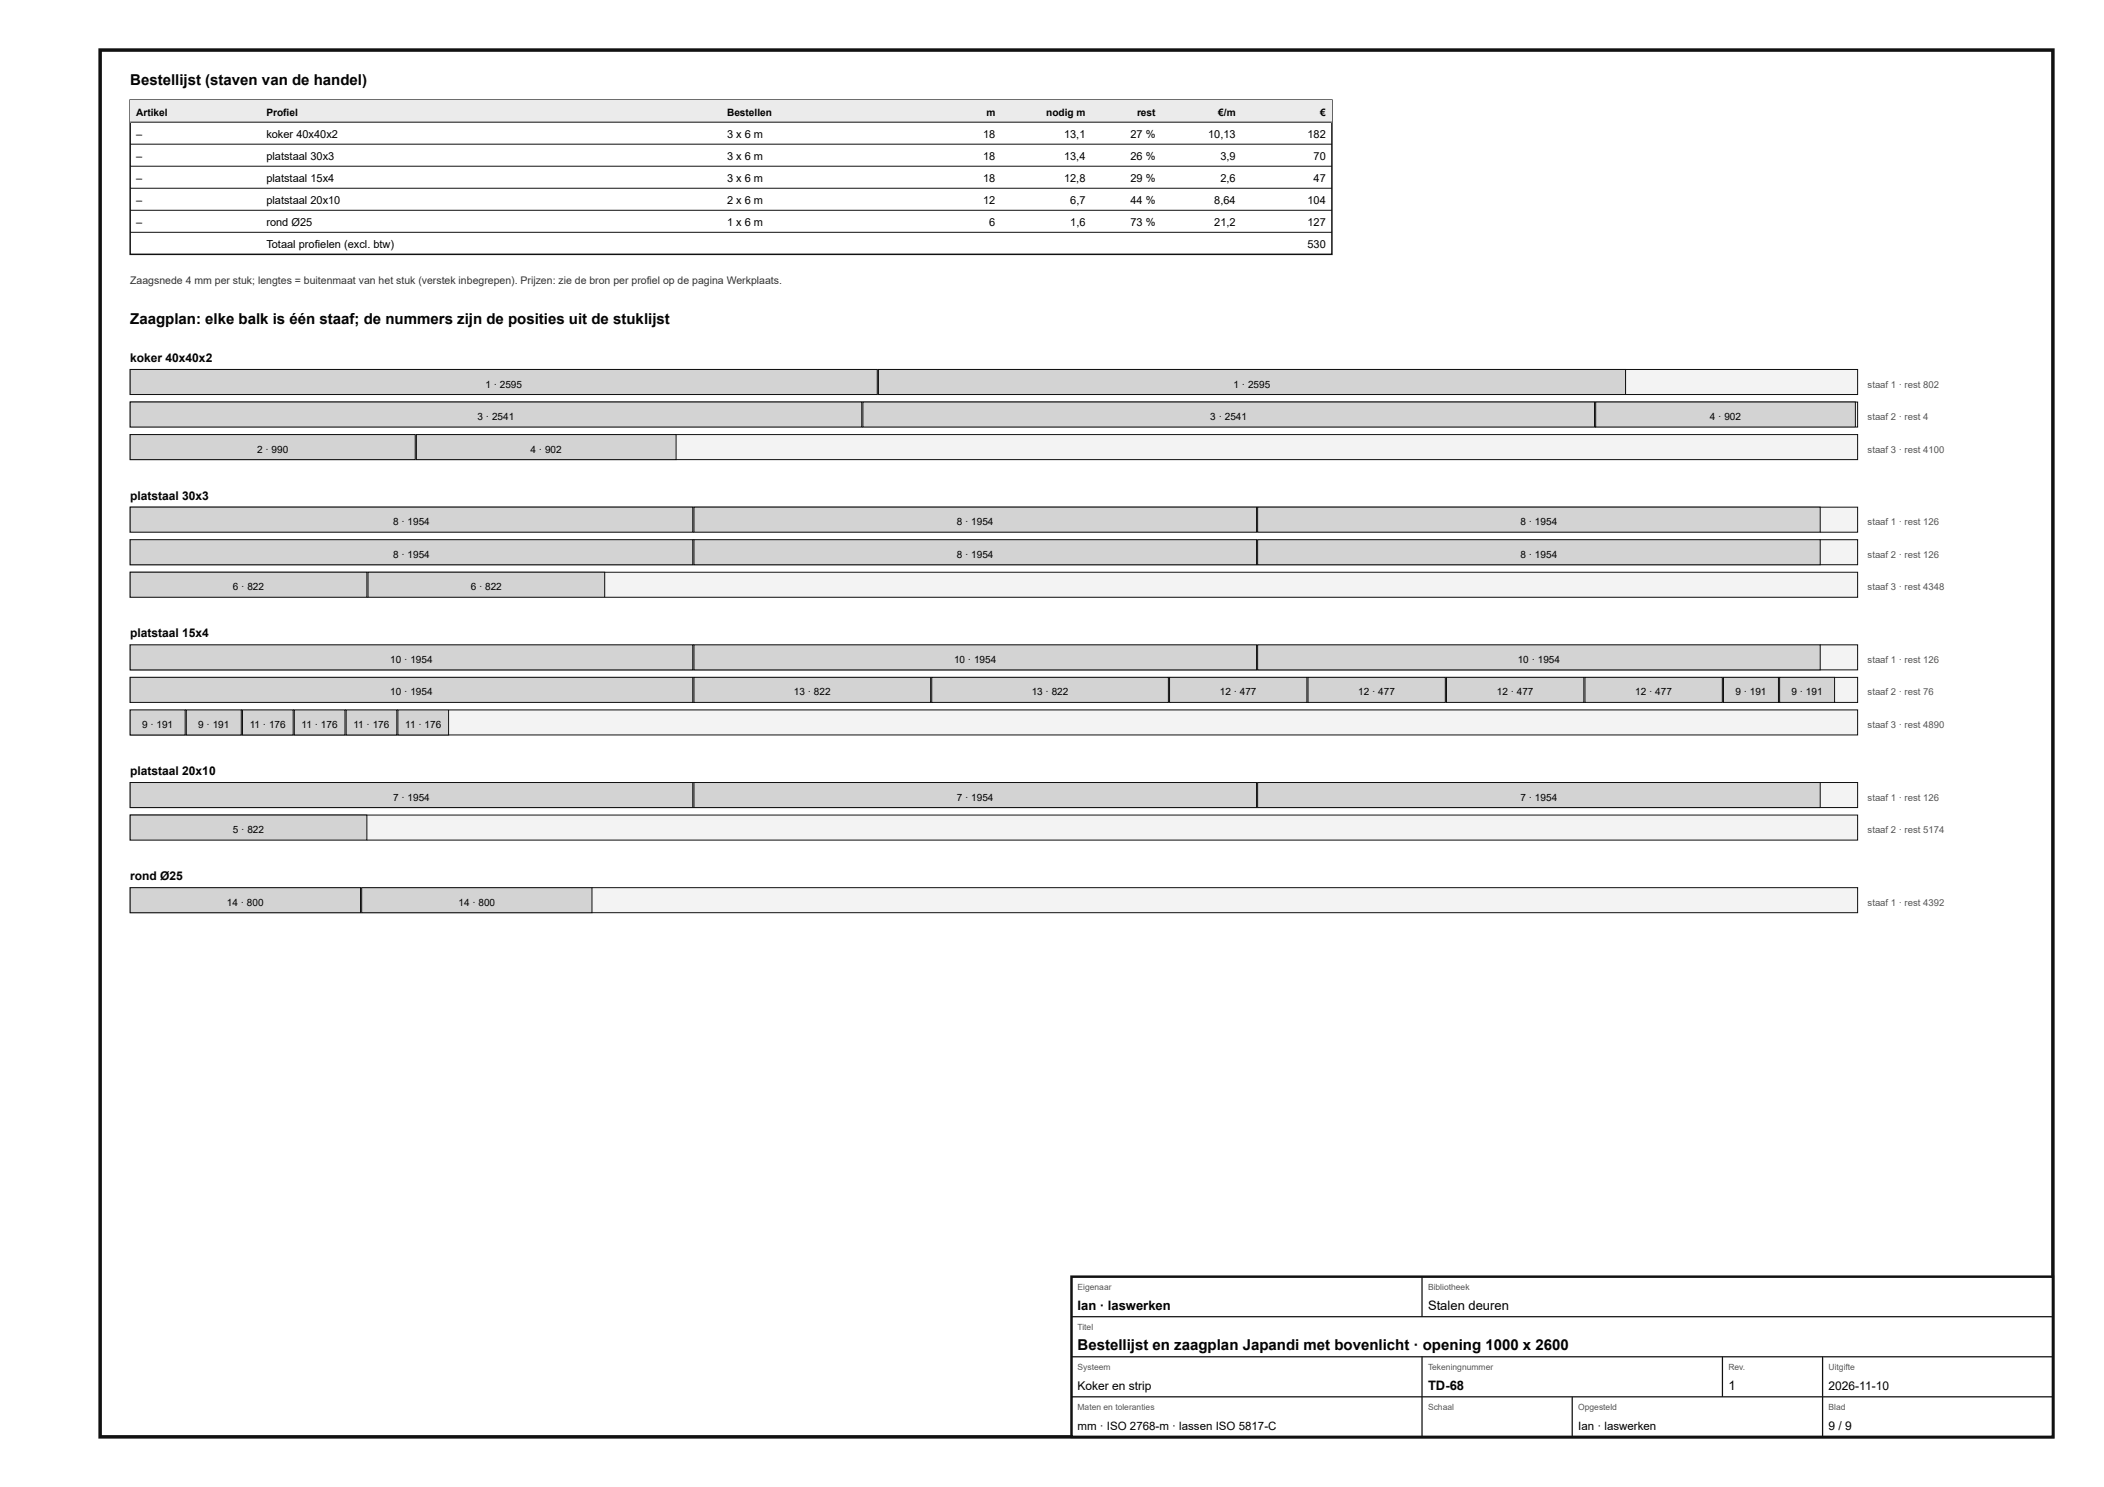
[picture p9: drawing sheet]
<svg xmlns="http://www.w3.org/2000/svg" width="420mm" height="297mm" viewBox="0 0 420 297" stroke-linecap="round" stroke-linejoin="round" font-family="sans-serif">
<defs><g id="words">
<g font-size="3">
<text x="26" y="17">Bestellijst (staven van de handel)</text>
<text x="26" y="64.8">Zaagplan: elke balk is één staaf; de nummers zijn de posities uit de stuklijst</text>
<text x="215.2" y="269.6">Bestellijst en zaagplan Japandi met bovenlicht · opening 1000 x 2600</text>
</g>
<g font-size="2.6">
<text x="215.2" y="261.6">Ian · laswerken</text>
<text x="285.2" y="261.6">Stalen deuren</text>
<text x="285.2" y="277.6">TD-68</text>
<text x="345.2" y="277.6">1</text>
</g>
<g font-size="2.4">
<text x="26" y="72.3">koker 40x40x2</text>
<text x="26" y="99.8">platstaal 30x3</text>
<text x="26" y="127.3">platstaal 15x4</text>
<text x="26" y="154.8">platstaal 20x10</text>
<text x="26" y="175.8">rond Ø25</text>
<text x="215.2" y="277.6">Koker en strip</text>
<text x="365.2" y="277.6">2026-11-10</text>
<text x="365.2" y="285.6">9 / 9</text>
</g>
<g font-size="2.3">
<text x="215.2" y="285.6">mm · ISO 2768-m · lassen ISO 5817-C</text>
<text x="315.2" y="285.6">Ian · laswerken</text>
</g>
<g font-size="2.2">
<text x="27.2" y="27.5">–</text>
<text x="53.2" y="27.5">koker 40x40x2</text>
<text x="145.2" y="27.5">3 x 6 m</text>
<text x="196.3" y="27.5">18</text>
<text x="212.5" y="27.5">13,1</text>
<text x="225.8" y="27.5">27 %</text>
<text x="241.3" y="27.5">10,13</text>
<text x="261.1" y="27.5">182</text>
<text x="27.2" y="31.9">–</text>
<text x="53.2" y="31.9">platstaal 30x3</text>
<text x="145.2" y="31.9">3 x 6 m</text>
<text x="196.3" y="31.9">18</text>
<text x="212.5" y="31.9">13,4</text>
<text x="225.8" y="31.9">26 %</text>
<text x="243.7" y="31.9">3,9</text>
<text x="262.3" y="31.9">70</text>
<text x="27.2" y="36.3">–</text>
<text x="27.2" y="40.7">–</text>
<text x="53.2" y="36.3">platstaal 15x4</text>
<text x="53.2" y="40.7">platstaal 20x10</text>
<text x="145.2" y="36.3">3 x 6 m</text>
<text x="145.2" y="40.7">2 x 6 m</text>
<text x="196.3" y="36.3">18</text>
<text x="196.3" y="40.7">12</text>
<text x="212.5" y="36.3">12,8</text>
<text x="213.7" y="40.7">6,7</text>
<text x="225.8" y="36.3">29 %</text>
<text x="225.8" y="40.7">44 %</text>
<text x="242.5" y="40.7">8,64</text>
<text x="243.7" y="36.3">2,6</text>
<text x="261.1" y="40.7">104</text>
<text x="262.3" y="36.3">47</text>
<text x="27.2" y="45.1">–</text>
<text x="53.2" y="45.1">rond Ø25</text>
<text x="145.2" y="45.1">1 x 6 m</text>
<text x="197.6" y="45.1">6</text>
<text x="213.7" y="45.1">1,6</text>
<text x="225.8" y="45.1">73 %</text>
<text x="242.5" y="45.1">21,2</text>
<text x="261.1" y="45.1">127</text>
<text x="53.2" y="49.5">Totaal profielen (excl. btw)</text>
<text x="261.1" y="49.5">530</text>
</g>
<text font-size="2.1" fill="#333" x="26" y="56.8">Zaagsnede 4 mm per stuk; lengtes = buitenmaat van het stuk (verstek inbegrepen). Prijzen: zie de bron per profiel op de pagina Werkplaats.</text>
<g font-size="2">
<text x="27.2" y="23.1">Artikel</text>
<text x="53.2" y="23.1">Profiel</text>
<text x="145.2" y="23.1">Bestellen</text>
<text x="197" y="23.1">m</text>
<text x="208.9" y="23.1">nodig m</text>
<text x="227.1" y="23.1">rest</text>
<text x="243.3" y="23.1">€/m</text>
<text x="263.7" y="23.1">€</text>
<text x="96.9" y="77.4">1 · 2595</text>
<text x="246.4" y="77.4">1 · 2595</text>
<text x="95.4" y="83.9">3 · 2541</text>
<text x="241.7" y="83.9">3 · 2541</text>
<text x="341.5" y="83.9">4 · 902</text>
<text x="51.3" y="90.4">2 · 990</text>
<text x="106" y="90.4">4 · 902</text>
<text x="78.5" y="104.9">8 · 1954</text>
<text x="191.1" y="104.9">8 · 1954</text>
<text x="303.7" y="104.9">8 · 1954</text>
<text x="78.5" y="111.4">8 · 1954</text>
<text x="191.1" y="111.4">8 · 1954</text>
<text x="303.7" y="111.4">8 · 1954</text>
<text x="46.5" y="117.9">6 · 822</text>
<text x="94" y="117.9">6 · 822</text>
<text x="78" y="132.4">10 · 1954</text>
<text x="190.5" y="132.4">10 · 1954</text>
<text x="303.1" y="132.4">10 · 1954</text>
<text x="78" y="138.9">10 · 1954</text>
<text x="158.5" y="138.9">13 · 822</text>
<text x="206" y="138.9">13 · 822</text>
<text x="243.6" y="138.9">12 · 477</text>
<text x="271.3" y="138.9">12 · 477</text>
<text x="298.9" y="138.9">12 · 477</text>
<text x="326.6" y="138.9">12 · 477</text>
<text x="346.6" y="138.9">9 · 191</text>
<text x="357.8" y="138.9">9 · 191</text>
<text x="28.4" y="145.4">9 · 191</text>
<text x="39.6" y="145.4">9 · 191</text>
<text x="49.9" y="145.4">11 · 176</text>
<text x="60.2" y="145.4">11 · 176</text>
<text x="70.6" y="145.4">11 · 176</text>
<text x="80.9" y="145.4">11 · 176</text>
<text x="78.5" y="159.9">7 · 1954</text>
<text x="191.1" y="159.9">7 · 1954</text>
<text x="303.7" y="159.9">7 · 1954</text>
<text x="46.5" y="166.4">5 · 822</text>
<text x="45.3" y="180.9">14 · 800</text>
<text x="91.6" y="180.9">14 · 800</text>
</g>
<g font-size="1.9" fill="#555">
<text x="373" y="77.4">staaf 1 · rest 802</text>
<text x="373" y="83.9">staaf 2 · rest 4</text>
<text x="373" y="90.4">staaf 3 · rest 4100</text>
<text x="373" y="104.9">staaf 1 · rest 126</text>
<text x="373" y="111.4">staaf 2 · rest 126</text>
<text x="373" y="117.9">staaf 3 · rest 4348</text>
<text x="373" y="132.4">staaf 1 · rest 126</text>
<text x="373" y="138.9">staaf 2 · rest 76</text>
<text x="373" y="145.4">staaf 3 · rest 4890</text>
<text x="373" y="159.9">staaf 1 · rest 126</text>
<text x="373" y="166.4">staaf 2 · rest 5174</text>
<text x="373" y="180.9">staaf 1 · rest 4392</text>
</g>
<g font-size="1.7" fill="#555">
<text x="215.2" y="257.6">Eigenaar</text>
<text x="285.2" y="257.6">Bibliotheek</text>
<text x="215.2" y="265.6">Titel</text>
<text x="215.2" y="273.6">Systeem</text>
<text x="285.2" y="273.6">Tekeningnummer</text>
<text x="345.2" y="273.6">Rev.</text>
<text x="365.2" y="273.6">Uitgifte</text>
<text x="215.2" y="281.6">Maten en toleranties</text>
<text x="285.2" y="281.6">Schaal</text>
<text x="315.2" y="281.6">Opgesteld</text>
<text x="365.2" y="281.6">Blad</text>
</g>
</g></defs>
<path d="M20 10h390v277h-390z" fill="none" stroke="#111" stroke-width=".7" stroke-linecap="butt"/>
<path d="M26 20h240v30.8h-240z" fill="none" stroke="#111" stroke-width=".3"/>
<path d="M26 20h240v4.4h-240z" fill="#e9ecee"/>
<path d="M26 24.4h240M26 28.8h240M26 33.2h240M26 37.6h240M26 42h240M26 46.4h240" fill="none" stroke="#111" stroke-width=".2"/>
<path d="M26 73.8h345v5h-345z" fill="#f2f3f3"/>
<path d="M26 73.8h345v5h-345z" fill="none" stroke="#111" stroke-width=".2"/>
<path d="M26 73.8h149.2v5h-149.2z" fill="#cfd4d7"/>
<path d="M26 73.8h149.2v5h-149.2z" fill="none" stroke="#111" stroke-width=".2"/>
<path d="M175.4 73.8h149.2v5h-149.2z" fill="#cfd4d7"/>
<path d="M175.4 73.8h149.2v5h-149.2z" fill="none" stroke="#111" stroke-width=".2"/>
<path d="M26 80.3h345v5h-345z" fill="#f2f3f3"/>
<path d="M26 80.3h345v5h-345z" fill="none" stroke="#111" stroke-width=".2"/>
<path d="M26 80.3h146.1v5h-146.1z" fill="#cfd4d7"/>
<path d="M26 80.3h146.1v5h-146.1z" fill="none" stroke="#111" stroke-width=".2"/>
<path d="M172.3 80.3h146.1v5h-146.1z" fill="#cfd4d7"/>
<path d="M172.3 80.3h146.1v5h-146.1z" fill="none" stroke="#111" stroke-width=".2"/>
<path d="M318.7 80.3h51.8v5h-51.8z" fill="#cfd4d7"/>
<path d="M318.7 80.3h51.8v5h-51.8z" fill="none" stroke="#111" stroke-width=".2"/>
<path d="M26 86.8h345v5h-345z" fill="#f2f3f3"/>
<path d="M26 86.8h345v5h-345z" fill="none" stroke="#111" stroke-width=".2"/>
<path d="M26 86.8h56.9v5h-56.9z" fill="#cfd4d7"/>
<path d="M26 86.8h56.9v5h-56.9z" fill="none" stroke="#111" stroke-width=".2"/>
<path d="M83.2 86.8h51.8v5h-51.8z" fill="#cfd4d7"/>
<path d="M83.2 86.8h51.8v5h-51.8z" fill="none" stroke="#111" stroke-width=".2"/>
<path d="M26 101.3h345v5h-345z" fill="#f2f3f3"/>
<path d="M26 101.3h345v5h-345z" fill="none" stroke="#111" stroke-width=".2"/>
<path d="M26 101.3h112.4v5h-112.4z" fill="#cfd4d7"/>
<path d="M26 101.3h112.4v5h-112.4z" fill="none" stroke="#111" stroke-width=".2"/>
<path d="M138.6 101.3h112.3v5h-112.3z" fill="#cfd4d7"/>
<path d="M138.6 101.3h112.3v5h-112.3z" fill="none" stroke="#111" stroke-width=".2"/>
<path d="M251.2 101.3h112.3v5h-112.3z" fill="#cfd4d7"/>
<path d="M251.2 101.3h112.3v5h-112.3z" fill="none" stroke="#111" stroke-width=".2"/>
<path d="M26 107.8h345v5h-345z" fill="#f2f3f3"/>
<path d="M26 107.8h345v5h-345z" fill="none" stroke="#111" stroke-width=".2"/>
<path d="M26 107.8h112.4v5h-112.4z" fill="#cfd4d7"/>
<path d="M26 107.8h112.4v5h-112.4z" fill="none" stroke="#111" stroke-width=".2"/>
<path d="M138.6 107.8h112.3v5h-112.3z" fill="#cfd4d7"/>
<path d="M138.6 107.8h112.3v5h-112.3z" fill="none" stroke="#111" stroke-width=".2"/>
<path d="M251.2 107.8h112.3v5h-112.3z" fill="#cfd4d7"/>
<path d="M251.2 107.8h112.3v5h-112.3z" fill="none" stroke="#111" stroke-width=".2"/>
<path d="M26 114.3h345v5h-345z" fill="#f2f3f3"/>
<path d="M26 114.3h345v5h-345z" fill="none" stroke="#111" stroke-width=".2"/>
<path d="M26 114.3h47.3v5h-47.3z" fill="#cfd4d7"/>
<path d="M26 114.3h47.3v5h-47.3z" fill="none" stroke="#111" stroke-width=".2"/>
<path d="M73.5 114.3h47.3v5h-47.3z" fill="#cfd4d7"/>
<path d="M73.5 114.3h47.3v5h-47.3z" fill="none" stroke="#111" stroke-width=".2"/>
<path d="M26 128.8h345v5h-345z" fill="#f2f3f3"/>
<path d="M26 128.8h345v5h-345z" fill="none" stroke="#111" stroke-width=".2"/>
<path d="M26 128.8h112.4v5h-112.4z" fill="#cfd4d7"/>
<path d="M26 128.8h112.4v5h-112.4z" fill="none" stroke="#111" stroke-width=".2"/>
<path d="M138.6 128.8h112.3v5h-112.3z" fill="#cfd4d7"/>
<path d="M138.6 128.8h112.3v5h-112.3z" fill="none" stroke="#111" stroke-width=".2"/>
<path d="M251.2 128.8h112.3v5h-112.3z" fill="#cfd4d7"/>
<path d="M251.2 128.8h112.3v5h-112.3z" fill="none" stroke="#111" stroke-width=".2"/>
<path d="M26 135.3h345v5h-345z" fill="#f2f3f3"/>
<path d="M26 135.3h345v5h-345z" fill="none" stroke="#111" stroke-width=".2"/>
<path d="M26 135.3h112.4v5h-112.4z" fill="#cfd4d7"/>
<path d="M26 135.3h112.4v5h-112.4z" fill="none" stroke="#111" stroke-width=".2"/>
<path d="M138.6 135.3h47.3v5h-47.3z" fill="#cfd4d7"/>
<path d="M138.6 135.3h47.3v5h-47.3z" fill="none" stroke="#111" stroke-width=".2"/>
<path d="M186.1 135.3h47.2v5h-47.2z" fill="#cfd4d7"/>
<path d="M186.1 135.3h47.2v5h-47.2z" fill="none" stroke="#111" stroke-width=".2"/>
<path d="M233.6 135.3h27.4v5h-27.4z" fill="#cfd4d7"/>
<path d="M233.6 135.3h27.4v5h-27.4z" fill="none" stroke="#111" stroke-width=".2"/>
<path d="M261.2 135.3h27.5v5h-27.5z" fill="#cfd4d7"/>
<path d="M261.2 135.3h27.5v5h-27.5z" fill="none" stroke="#111" stroke-width=".2"/>
<path d="M288.9 135.3h27.4v5h-27.4z" fill="#cfd4d7"/>
<path d="M288.9 135.3h27.4v5h-27.4z" fill="none" stroke="#111" stroke-width=".2"/>
<path d="M316.5 135.3h27.5v5h-27.5z" fill="#cfd4d7"/>
<path d="M316.5 135.3h27.5v5h-27.5z" fill="none" stroke="#111" stroke-width=".2"/>
<path d="M344.2 135.3h11v5h-11z" fill="#cfd4d7"/>
<path d="M344.2 135.3h11v5h-11z" fill="none" stroke="#111" stroke-width=".2"/>
<path d="M355.4 135.3h11v5h-11z" fill="#cfd4d7"/>
<path d="M355.4 135.3h11v5h-11z" fill="none" stroke="#111" stroke-width=".2"/>
<path d="M26 141.8h345v5h-345z" fill="#f2f3f3"/>
<path d="M26 141.8h345v5h-345z" fill="none" stroke="#111" stroke-width=".2"/>
<path d="M26 141.8h11v5h-11z" fill="#cfd4d7"/>
<path d="M26 141.8h11v5h-11z" fill="none" stroke="#111" stroke-width=".2"/>
<path d="M37.2 141.8h11v5h-11z" fill="#cfd4d7"/>
<path d="M37.2 141.8h11v5h-11z" fill="none" stroke="#111" stroke-width=".2"/>
<path d="M48.4 141.8h10.1v5h-10.1z" fill="#cfd4d7"/>
<path d="M48.4 141.8h10.1v5h-10.1z" fill="none" stroke="#111" stroke-width=".2"/>
<path d="M58.8 141.8h10.1v5h-10.1z" fill="#cfd4d7"/>
<path d="M58.8 141.8h10.1v5h-10.1z" fill="none" stroke="#111" stroke-width=".2"/>
<path d="M69.1 141.8h10.1v5h-10.1z" fill="#cfd4d7"/>
<path d="M69.1 141.8h10.1v5h-10.1z" fill="none" stroke="#111" stroke-width=".2"/>
<path d="M79.5 141.8h10.1v5h-10.1z" fill="#cfd4d7"/>
<path d="M79.5 141.8h10.1v5h-10.1z" fill="none" stroke="#111" stroke-width=".2"/>
<path d="M26 156.3h345v5h-345z" fill="#f2f3f3"/>
<path d="M26 156.3h345v5h-345z" fill="none" stroke="#111" stroke-width=".2"/>
<path d="M26 156.3h112.4v5h-112.4z" fill="#cfd4d7"/>
<path d="M26 156.3h112.4v5h-112.4z" fill="none" stroke="#111" stroke-width=".2"/>
<path d="M138.6 156.3h112.3v5h-112.3z" fill="#cfd4d7"/>
<path d="M138.6 156.3h112.3v5h-112.3z" fill="none" stroke="#111" stroke-width=".2"/>
<path d="M251.2 156.3h112.3v5h-112.3z" fill="#cfd4d7"/>
<path d="M251.2 156.3h112.3v5h-112.3z" fill="none" stroke="#111" stroke-width=".2"/>
<path d="M26 162.8h345v5h-345z" fill="#f2f3f3"/>
<path d="M26 162.8h345v5h-345z" fill="none" stroke="#111" stroke-width=".2"/>
<path d="M26 162.8h47.3v5h-47.3z" fill="#cfd4d7"/>
<path d="M26 162.8h47.3v5h-47.3z" fill="none" stroke="#111" stroke-width=".2"/>
<path d="M26 177.3h345v5h-345z" fill="#f2f3f3"/>
<path d="M26 177.3h345v5h-345z" fill="none" stroke="#111" stroke-width=".2"/>
<path d="M26 177.3h46v5h-46z" fill="#cfd4d7"/>
<path d="M26 177.3h46v5h-46z" fill="none" stroke="#111" stroke-width=".2"/>
<path d="M72.2 177.3h46v5h-46z" fill="#cfd4d7"/>
<path d="M72.2 177.3h46v5h-46z" fill="none" stroke="#111" stroke-width=".2"/>
<path d="M214 255h196v32h-196z" fill="#fff"/>
<path d="M214 255h196v32h-196z" fill="none" stroke="#111" stroke-width=".5"/>
<path d="M284 255v8M214 263h196M214 271h196M214 279h196M284 271v16M314 279v8M344 271v8M364 271v16" fill="none" stroke="#111" stroke-width=".25"/>
<use href="#words"/>
</svg>
